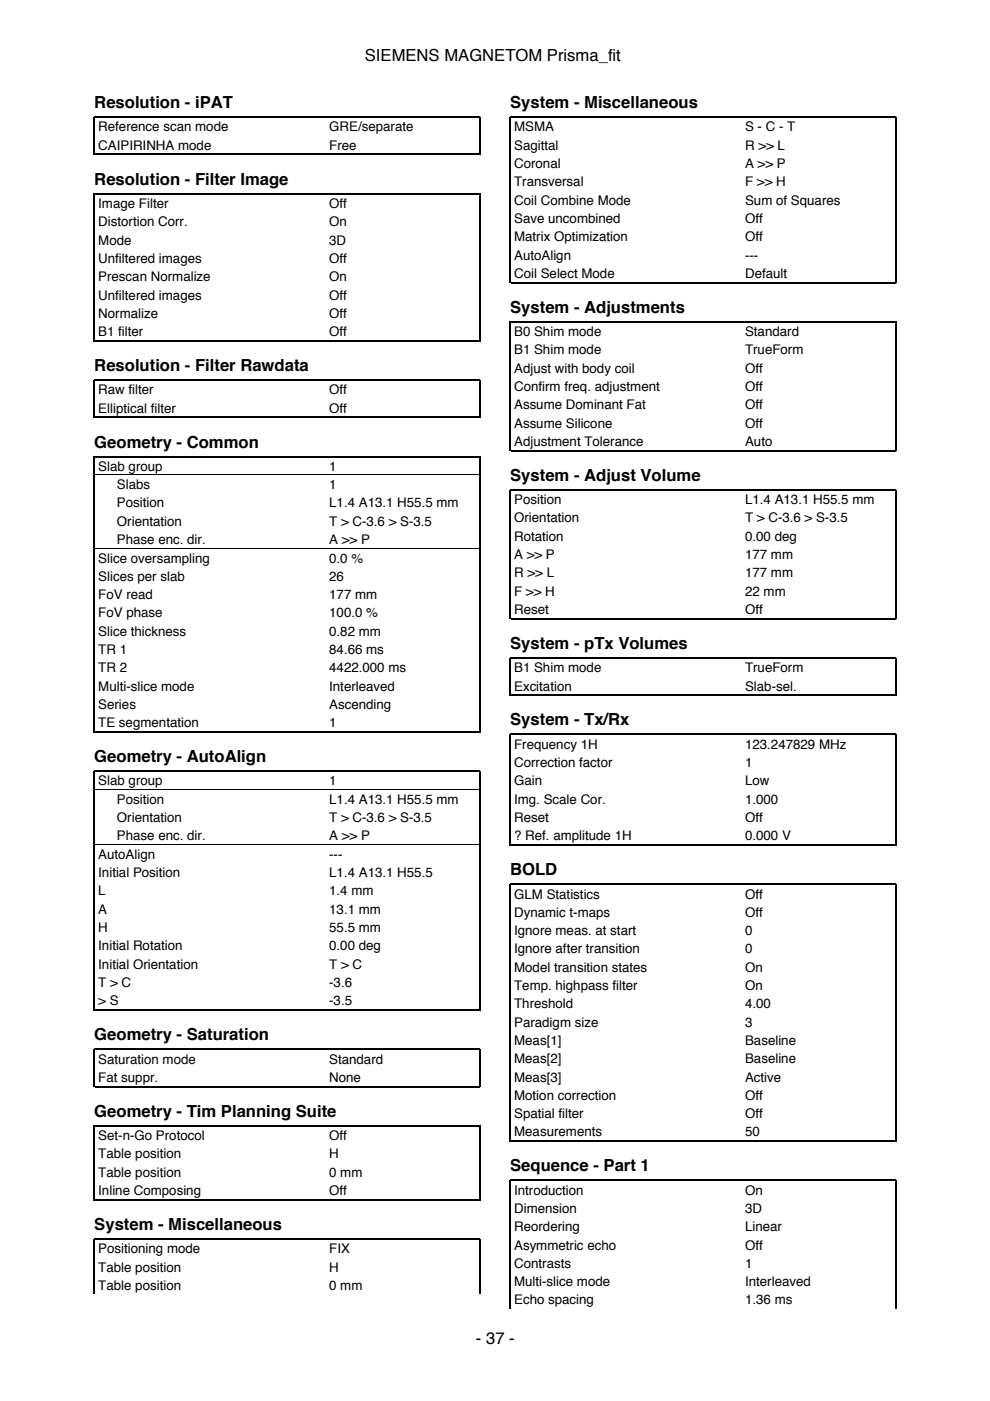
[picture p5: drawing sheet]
<svg xmlns="http://www.w3.org/2000/svg" width="210mm" height="297mm" viewBox="0 0 210 297" stroke-linecap="round" stroke-linejoin="round" font-family="sans-serif">
<defs><g id="words">
<g font-size="3.5">
<text x="77.4" y="12.9">SIEMENS MAGNETOM Prisma_fit</text>
<text x="20" y="22.9">Resolution - iPAT</text>
<text x="108.2" y="22.9">System - Miscellaneous</text>
<text x="20" y="39.2">Resolution - Filter Image</text>
<text x="108.2" y="66.3">System - Adjustments</text>
<text x="20" y="78.7">Resolution - Filter Rawdata</text>
<text x="20" y="94.9">Geometry - Common</text>
<text x="108.2" y="102">System - Adjust Volume</text>
<text x="108.2" y="137.6">System - pTx Volumes</text>
<text x="108.2" y="153.8">System - Tx/Rx</text>
<text x="20" y="161.6">Geometry - AutoAlign</text>
<text x="108.2" y="185.6">BOLD</text>
<text x="20" y="220.6">Geometry - Saturation</text>
<text x="20" y="236.8">Geometry - Tim Planning Suite</text>
<text x="108.2" y="248.4">Sequence - Part 1</text>
<text x="20" y="260.8">System - Miscellaneous</text>
<text x="100.9" y="284.9">- 37 -</text>
</g>
<g font-size="2.8">
<text x="20.8" y="27.9">Reference scan mode</text>
<text x="69.8" y="27.9">GRE/separate</text>
<text x="109" y="27.9">MSMA</text>
<text x="158" y="27.9">S - C - T</text>
<text x="20.8" y="31.7">CAIPIRINHA mode</text>
<text x="69.8" y="31.7">Free</text>
<text x="109" y="31.7">Sagittal</text>
<text x="109" y="35.6">Coronal</text>
<text x="158" y="31.7">R &gt;&gt; L</text>
<text x="158" y="35.6">A &gt;&gt; P</text>
<text x="109" y="39.5">Transversal</text>
<text x="158" y="39.5">F &gt;&gt; H</text>
<text x="20.8" y="44.1">Image Filter</text>
<text x="20.8" y="48">Distortion Corr.</text>
<text x="69.8" y="44.1">Off</text>
<text x="69.8" y="48">On</text>
<text x="109" y="43.4">Coil Combine Mode</text>
<text x="109" y="47.3">Save uncombined</text>
<text x="158" y="43.4">Sum of Squares</text>
<text x="158" y="47.3">Off</text>
<text x="20.8" y="51.9">Mode</text>
<text x="69.8" y="51.9">3D</text>
<text x="109" y="51.2">Matrix Optimization</text>
<text x="158" y="51.2">Off</text>
<text x="20.8" y="55.7">Unfiltered images</text>
<text x="20.8" y="59.6">Prescan Normalize</text>
<text x="69.8" y="55.7">Off</text>
<text x="69.8" y="59.6">On</text>
<text x="109" y="55">AutoAlign</text>
<text x="109" y="58.9">Coil Select Mode</text>
<text x="158" y="55">---</text>
<text x="158" y="58.9">Default</text>
<text x="20.8" y="63.5">Unfiltered images</text>
<text x="69.8" y="63.5">Off</text>
<text x="20.8" y="67.4">Normalize</text>
<text x="20.8" y="71.3">B1 filter</text>
<text x="69.8" y="67.4">Off</text>
<text x="69.8" y="71.3">Off</text>
<text x="109" y="71.3">B0 Shim mode</text>
<text x="158" y="71.3">Standard</text>
<text x="109" y="75.1">B1 Shim mode</text>
<text x="158" y="75.1">TrueForm</text>
<text x="20.8" y="83.6">Raw filter</text>
<text x="69.8" y="83.6">Off</text>
<text x="109" y="79">Adjust with body coil</text>
<text x="109" y="82.9">Confirm freq. adjustment</text>
<text x="158" y="79">Off</text>
<text x="158" y="82.9">Off</text>
<text x="20.8" y="87.5">Elliptical filter</text>
<text x="69.8" y="87.5">Off</text>
<text x="109" y="86.8">Assume Dominant Fat</text>
<text x="158" y="86.8">Off</text>
<text x="109" y="90.7">Assume Silicone</text>
<text x="109" y="94.5">Adjustment Tolerance</text>
<text x="158" y="90.7">Off</text>
<text x="158" y="94.5">Auto</text>
<text x="20.8" y="99.8">Slab group</text>
<text x="69.8" y="99.8">1</text>
<text x="24.8" y="103.7">Slabs</text>
<text x="24.8" y="107.6">Position</text>
<text x="69.8" y="103.7">1</text>
<text x="69.8" y="107.6">L1.4 A13.1 H55.5 mm</text>
<text x="109" y="106.9">Position</text>
<text x="158" y="106.9">L1.4 A13.1 H55.5 mm</text>
<text x="24.8" y="111.5">Orientation</text>
<text x="69.8" y="111.5">T &gt; C-3.6 &gt; S-3.5</text>
<text x="109" y="110.8">Orientation</text>
<text x="158" y="110.8">T &gt; C-3.6 &gt; S-3.5</text>
<text x="20.8" y="119.3">Slice oversampling</text>
<text x="24.8" y="115.4">Phase enc. dir.</text>
<text x="69.8" y="115.4">A &gt;&gt; P</text>
<text x="69.8" y="119.3">0.0 %</text>
<text x="109" y="114.7">Rotation</text>
<text x="109" y="118.5">A &gt;&gt; P</text>
<text x="158" y="114.7">0.00 deg</text>
<text x="158" y="118.5">177 mm</text>
<text x="20.8" y="123.1">Slices per slab</text>
<text x="69.8" y="123.1">26</text>
<text x="109" y="122.4">R &gt;&gt; L</text>
<text x="158" y="122.4">177 mm</text>
<text x="20.8" y="127">FoV read</text>
<text x="20.8" y="130.9">FoV phase</text>
<text x="69.8" y="127">177 mm</text>
<text x="69.8" y="130.9">100.0 %</text>
<text x="109" y="126.3">F &gt;&gt; H</text>
<text x="109" y="130.2">Reset</text>
<text x="158" y="126.3">22 mm</text>
<text x="158" y="130.2">Off</text>
<text x="20.8" y="134.8">Slice thickness</text>
<text x="69.8" y="134.8">0.82 mm</text>
<text x="20.8" y="138.7">TR 1</text>
<text x="20.8" y="142.5">TR 2</text>
<text x="69.8" y="138.7">84.66 ms</text>
<text x="69.8" y="142.5">4422.000 ms</text>
<text x="109" y="142.5">B1 Shim mode</text>
<text x="158" y="142.5">TrueForm</text>
<text x="20.8" y="146.4">Multi-slice mode</text>
<text x="69.8" y="146.4">Interleaved</text>
<text x="109" y="146.4">Excitation</text>
<text x="158" y="146.4">Slab-sel.</text>
<text x="20.8" y="150.3">Series</text>
<text x="20.8" y="154.2">TE segmentation</text>
<text x="69.8" y="150.3">Ascending</text>
<text x="69.8" y="154.2">1</text>
<text x="109" y="158.7">Frequency 1H</text>
<text x="158" y="158.7">123.247829 MHz</text>
<text x="20.8" y="166.5">Slab group</text>
<text x="69.8" y="166.5">1</text>
<text x="109" y="162.6">Correction factor</text>
<text x="109" y="166.5">Gain</text>
<text x="158" y="162.6">1</text>
<text x="158" y="166.5">Low</text>
<text x="24.8" y="170.4">Position</text>
<text x="69.8" y="170.4">L1.4 A13.1 H55.5 mm</text>
<text x="109" y="170.4">Img. Scale Cor.</text>
<text x="158" y="170.4">1.000</text>
<text x="24.8" y="174.3">Orientation</text>
<text x="24.8" y="178.2">Phase enc. dir.</text>
<text x="69.8" y="174.3">T &gt; C-3.6 &gt; S-3.5</text>
<text x="69.8" y="178.2">A &gt;&gt; P</text>
<text x="109" y="174.3">Reset</text>
<text x="109" y="178.2">? Ref. amplitude 1H</text>
<text x="158" y="174.3">Off</text>
<text x="158" y="178.2">0.000 V</text>
<text x="20.8" y="182.1">AutoAlign</text>
<text x="20.8" y="186">Initial Position</text>
<text x="69.8" y="182.1">---</text>
<text x="69.8" y="186">L1.4 A13.1 H55.5</text>
<text x="20.8" y="189.9">L</text>
<text x="69.8" y="189.9">1.4 mm</text>
<text x="109" y="190.5">GLM Statistics</text>
<text x="158" y="190.5">Off</text>
<text x="20.8" y="193.7">A</text>
<text x="20.8" y="197.6">H</text>
<text x="69.8" y="193.7">13.1 mm</text>
<text x="69.8" y="197.6">55.5 mm</text>
<text x="109" y="194.4">Dynamic t-maps</text>
<text x="158" y="194.4">Off</text>
<text x="20.8" y="201.5">Initial Rotation</text>
<text x="69.8" y="201.5">0.00 deg</text>
<text x="109" y="198.3">Ignore meas. at start</text>
<text x="109" y="202.1">Ignore after transition</text>
<text x="158" y="198.3">0</text>
<text x="158" y="202.1">0</text>
<text x="20.8" y="205.4">Initial Orientation</text>
<text x="20.8" y="209.3">T &gt; C</text>
<text x="69.8" y="205.4">T &gt; C</text>
<text x="69.8" y="209.3">-3.6</text>
<text x="109" y="206">Model transition states</text>
<text x="109" y="209.9">Temp. highpass filter</text>
<text x="158" y="206">On</text>
<text x="158" y="209.9">On</text>
<text x="20.8" y="213.1">&gt; S</text>
<text x="69.8" y="213.1">-3.5</text>
<text x="109" y="213.8">Threshold</text>
<text x="158" y="213.8">4.00</text>
<text x="109" y="217.7">Paradigm size</text>
<text x="109" y="221.5">Meas[1]</text>
<text x="158" y="217.7">3</text>
<text x="158" y="221.5">Baseline</text>
<text x="20.8" y="225.5">Saturation mode</text>
<text x="69.8" y="225.5">Standard</text>
<text x="109" y="225.4">Meas[2]</text>
<text x="158" y="225.4">Baseline</text>
<text x="20.8" y="229.4">Fat suppr.</text>
<text x="69.8" y="229.4">None</text>
<text x="109" y="229.3">Meas[3]</text>
<text x="109" y="233.2">Motion correction</text>
<text x="158" y="229.3">Active</text>
<text x="158" y="233.2">Off</text>
<text x="109" y="237.1">Spatial filter</text>
<text x="158" y="237.1">Off</text>
<text x="20.8" y="241.7">Set-n-Go Protocol</text>
<text x="20.8" y="245.6">Table position</text>
<text x="69.8" y="241.7">Off</text>
<text x="69.8" y="245.6">H</text>
<text x="109" y="240.9">Measurements</text>
<text x="158" y="240.9">50</text>
<text x="20.8" y="249.5">Table position</text>
<text x="69.8" y="249.5">0 mm</text>
<text x="20.8" y="253.4">Inline Composing</text>
<text x="69.8" y="253.4">Off</text>
<text x="109" y="253.3">Introduction</text>
<text x="109" y="257.2">Dimension</text>
<text x="158" y="253.3">On</text>
<text x="158" y="257.2">3D</text>
<text x="109" y="261.1">Reordering</text>
<text x="158" y="261.1">Linear</text>
<text x="20.8" y="265.7">Positioning mode</text>
<text x="20.8" y="269.6">Table position</text>
<text x="69.8" y="265.7">FIX</text>
<text x="69.8" y="269.6">H</text>
<text x="109" y="264.9">Asymmetric echo</text>
<text x="109" y="268.8">Contrasts</text>
<text x="158" y="264.9">Off</text>
<text x="158" y="268.8">1</text>
<text x="20.8" y="273.5">Table position</text>
<text x="69.8" y="273.5">0 mm</text>
<text x="109" y="272.7">Multi-slice mode</text>
<text x="158" y="272.7">Interleaved</text>
<text x="109" y="276.6">Echo spacing</text>
<text x="158" y="276.6">1.36 ms</text>
</g>
</g></defs>
<g fill="none" stroke="#000" stroke-width=".26">
<path d="M20 32.9v-8.1h81.8v8.1M20.1 32.7h81.6M108.3 59.9h81.6M20 72.4v-31.3h81.8v31.3M20.1 72.2h81.6M108.2 60v-35.2h81.8v35.2M20 88.6v-8h81.8v8M20.1 88.5h81.6M108.2 95.7v-27.5h81.8v27.5M108.3 95.5h81.6M108.2 131.3v-27.4h81.8v27.4M108.3 131.2h81.6"/>
<path d="M20 155.3v-58.5h81.8v58.5M20.1 155.2h81.6M108.2 147.5v-8h81.8v8M108.3 147.4h81.6M108.2 179.3v-23.6h81.8v23.6M108.3 179.1h81.6M20 214.3v-50.8h81.8v50.8M20.1 214.1h81.6M20 230.5v-8h81.8v8M20.1 230.4h81.6M20 254.5v-15.8h81.8v15.8M20.1 254.4h81.6"/>
<path d="M108.2 242.1v-54.6h81.8v54.6M108.3 241.9h81.6M20 274.3v-11.6h81.8v11.6M108.2 277.4v-27.1h81.8v27.1"/>
</g>
<path d="M20.1 100.7h81.6M20.1 116.2h81.6M20.1 167.4h81.6M20.1 179.1h81.6" fill="none" stroke="#000" stroke-width=".21"/>
<use href="#words"/>
</svg>
